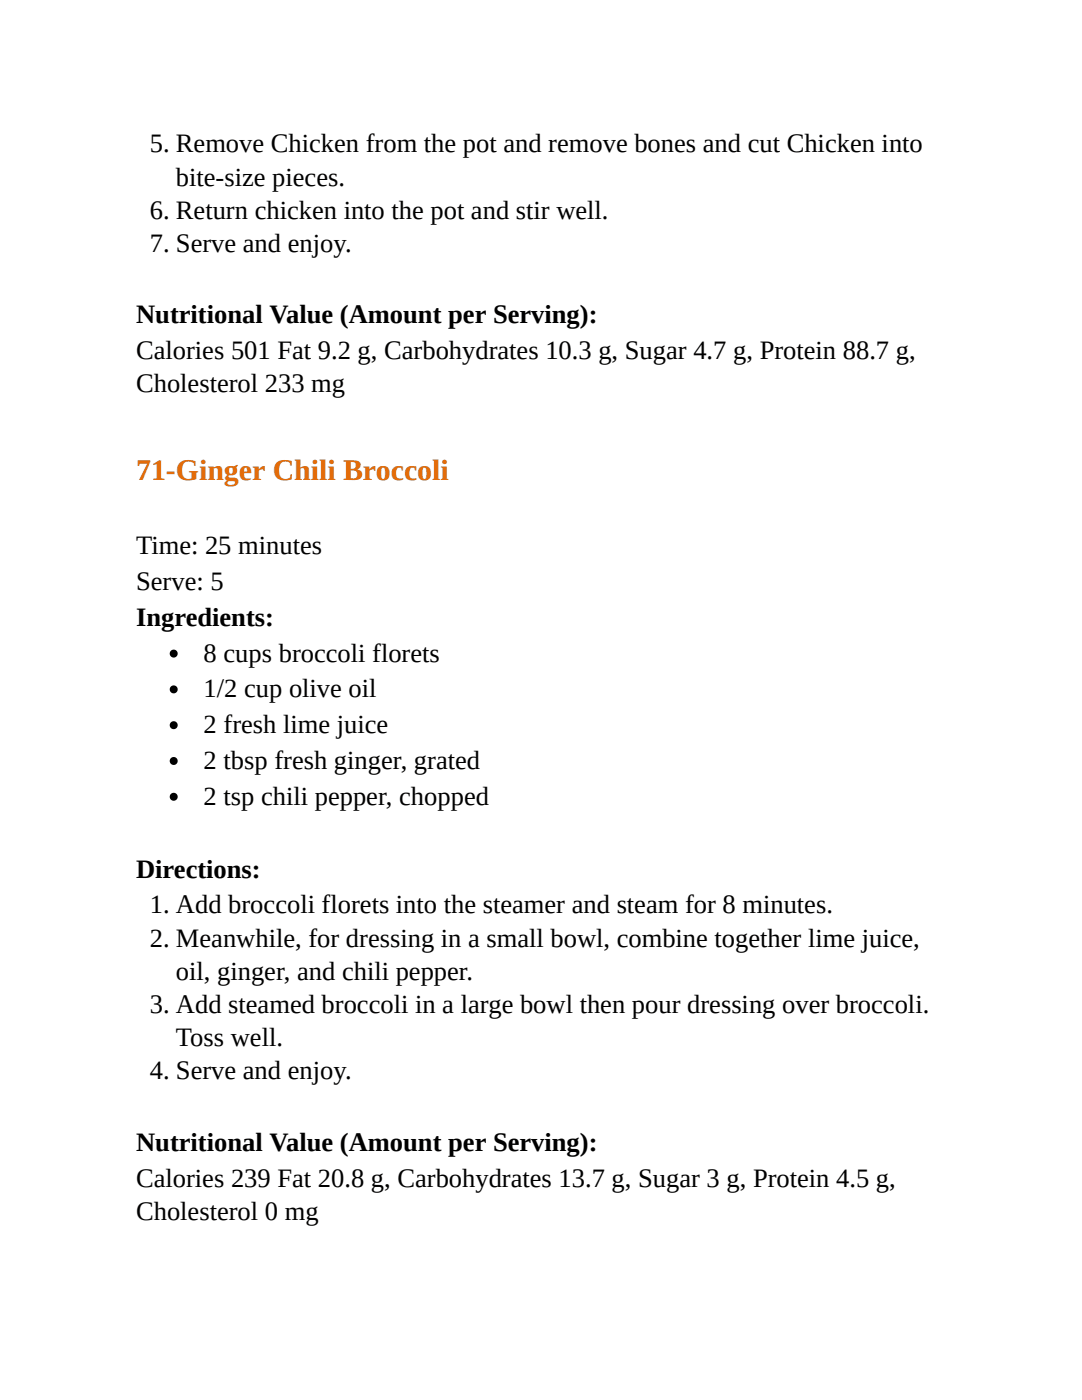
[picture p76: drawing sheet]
<svg xmlns="http://www.w3.org/2000/svg" width="216mm" height="279mm" viewBox="0 0 216 279" stroke-linecap="round" stroke-linejoin="round" font-family="sans-serif">
<defs><g id="words">
<text font-size="6" fill="#e36c0a" x="27.2" y="95.8">71-Ginger Chili Broccoli</text>
<g font-size="5.3">
<text x="29.9" y="30.4">5. Remove Chicken from the pot and remove bones and cut Chicken into</text>
<text x="35.1" y="37">bite-size pieces.</text>
<text x="29.9" y="43.7">6. Return chicken into the pot and stir well.</text>
<text x="29.9" y="50.3">7. Serve and enjoy.</text>
<text x="27.2" y="64.6">Nutritional Value (Amount per Serving):</text>
<text x="27.2" y="71.7">Calories 501 Fat 9.2 g, Carbohydrates 10.3 g, Sugar 4.7 g, Protein 88.7 g,</text>
<text x="27.2" y="78.3">Cholesterol 233 mg</text>
<text x="27.2" y="110.6">Time: 25 minutes</text>
<text x="27.2" y="117.7">Serve: 5</text>
<text x="27.2" y="124.9">Ingredients:</text>
<text x="40.6" y="132">8 cups broccoli florets</text>
<text x="40.6" y="139.2">1/2 cup olive oil</text>
<text x="40.6" y="146.3">2 fresh lime juice</text>
<text x="40.6" y="153.5">2 tbsp fresh ginger, grated</text>
<text x="40.6" y="160.6">2 tsp chili pepper, chopped</text>
<text x="27.2" y="175.2">Directions:</text>
<text x="29.9" y="182.3">1. Add broccoli florets into the steamer and steam for 8 minutes.</text>
<text x="29.9" y="188.9">2. Meanwhile, for dressing in a small bowl, combine together lime juice,</text>
<text x="35.1" y="195.5">oil, ginger, and chili pepper.</text>
<text x="29.9" y="202.1">3. Add steamed broccoli in a large bowl then pour dressing over broccoli.</text>
<text x="35.1" y="208.8">Toss well.</text>
<text x="29.9" y="215.4">4. Serve and enjoy.</text>
<text x="27.2" y="229.7">Nutritional Value (Amount per Serving):</text>
<text x="27.2" y="236.8">Calories 239 Fat 20.8 g, Carbohydrates 13.7 g, Sugar 3 g, Protein 4.5 g,</text>
<text x="27.2" y="243.4">Cholesterol 0 mg</text>
</g>
</g></defs>
<g fill="#000">
<circle cx="34.7" cy="137.6" r=".79"/>
<circle cx="34.7" cy="130.4" r=".79"/>
<circle cx="34.7" cy="144.7" r=".79"/>
<circle cx="34.7" cy="151.9" r=".79"/>
<circle cx="34.7" cy="159" r=".79"/>
</g>
<use href="#words"/>
</svg>
